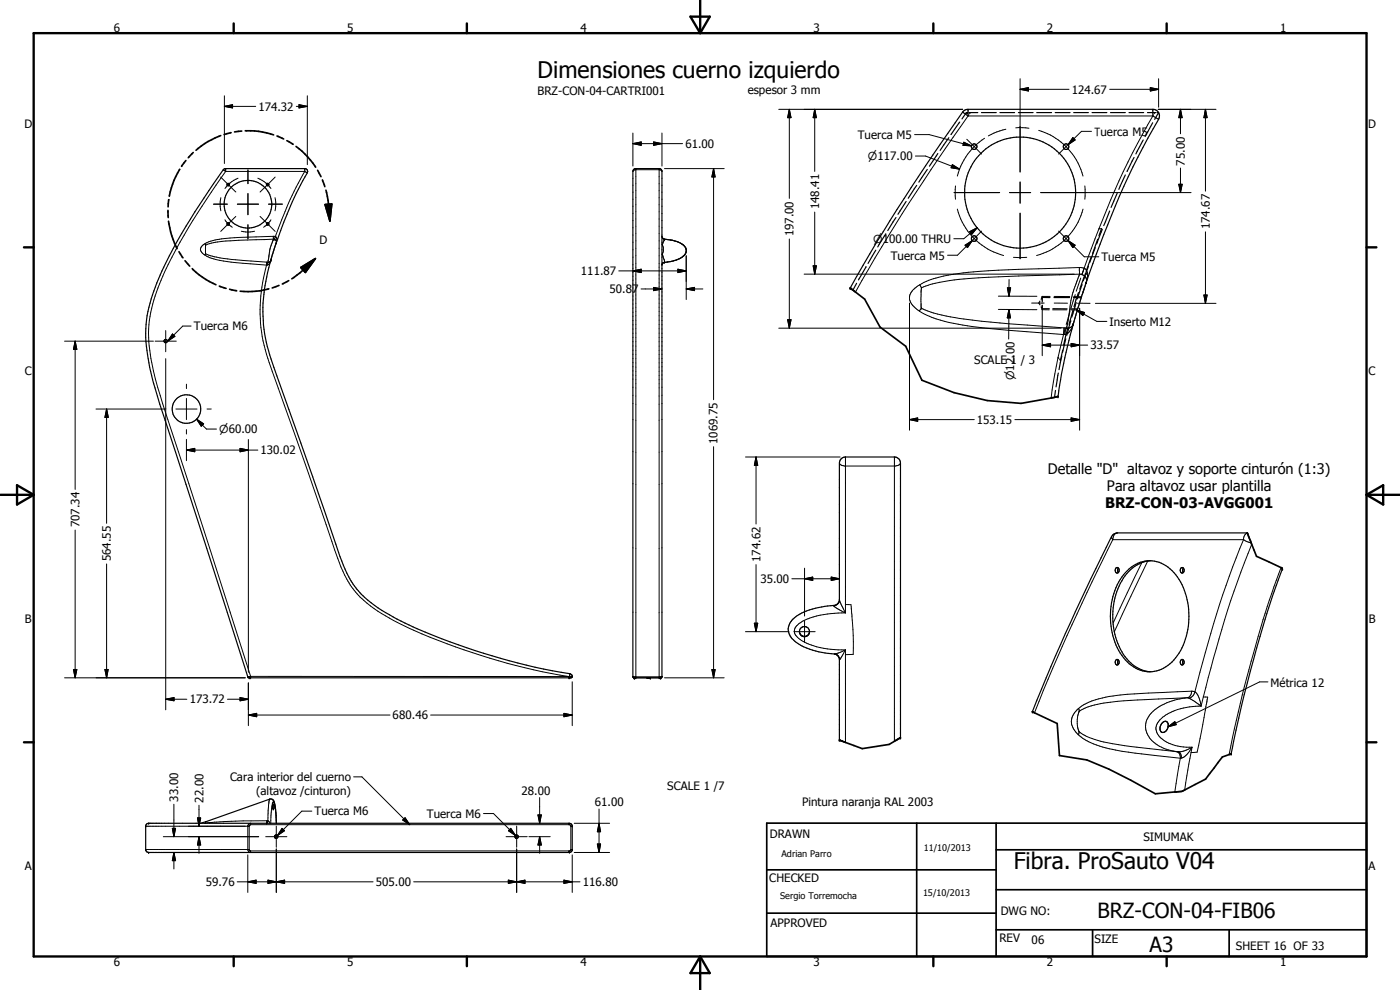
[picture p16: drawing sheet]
<svg xmlns="http://www.w3.org/2000/svg" width="420mm" height="297mm" viewBox="0 0 420 297" stroke-linecap="round" stroke-linejoin="round" font-family="sans-serif">
<defs><g id="words">
<g font-size="6.9">
<text x="161.3" y="23.4">Dimensiones cuerno izquierdo</text>
<text x="304.2" y="260.7">Fibra. ProSauto V04</text>
</g>
<g font-size="6.3">
<text x="329.4" y="275.4">BRZ-CON-04-FIB06</text>
<text x="345" y="285.6">A3</text>
</g>
<g font-size="4.4">
<text x="314.4" y="142.2">Detalle &quot;D&quot; altavoz y soporte cinturón (1:3)</text>
<text x="332.2" y="147.4">Para altavoz usar plantilla</text>
<text x="331.7" y="152.6">BRZ-CON-03-AVGG001</text>
</g>
<g font-size="3.5">
<text x="34.2" y="9.6">6</text>
<text x="104.2" y="9.6">5</text>
<text x="174.2" y="9.6">4</text>
<text x="244.2" y="9.6">3</text>
<text x="314.2" y="9.6">2</text>
<text x="384.2" y="9.6">1</text>
<text x="161.3" y="28.5">BRZ-CON-04-CARTRI001</text>
<text x="224.4" y="28.2">espesor 3 mm</text>
<text x="321.6" y="28.1">124.67</text>
<text x="77.5" y="33.2">174.32</text>
<text x="7.3" y="38.4">D</text>
<text x="257.5" y="41.7">Tuerca M5</text>
<text x="410.6" y="38.4">D</text>
<text x="205.7" y="44.4">61.00</text>
<text x="355.5" y="49.7" transform="rotate(-90 355.5 49.7)">75.00</text>
<text x="245.8" y="62.8" transform="rotate(-90 245.8 62.8)">148.41</text>
<text x="238.2" y="71" transform="rotate(-90 238.2 71)">197.00</text>
<text x="363.1" y="68.8" transform="rotate(-90 363.1 68.8)">174.67</text>
<text x="95.9" y="73.3">D</text>
<text x="267.4" y="77.9">Tuerca M5</text>
<text x="174.4" y="82.6">111.87</text>
<text x="330.6" y="78.4">Tuerca M5</text>
<text x="183" y="88">50.87</text>
<text x="58.2" y="99.1">Tuerca M6</text>
<text x="333" y="97.7">Inserto M12</text>
<text x="327.2" y="104.8">33.57</text>
<text x="7.4" y="112.6">C</text>
<text x="292.4" y="109.2">SCALE 1 / 3</text>
<text x="410.7" y="112.6">C</text>
<text x="293.2" y="127.2">153.15</text>
<text x="78.2" y="136.4">130.02</text>
<text x="215.4" y="133.3" transform="rotate(-90 215.4 133.3)">1069.75</text>
<text x="23.9" y="158.2" transform="rotate(-90 23.9 158.2)">707.34</text>
<text x="33.3" y="168.4" transform="rotate(-90 33.3 168.4)">564.55</text>
<text x="228.2" y="168.6" transform="rotate(-90 228.2 168.6)">174.62</text>
<text x="228.2" y="174.9">35.00</text>
<text x="7.4" y="186.9">B</text>
<text x="410.8" y="186.9">B</text>
<text x="381.3" y="206">Métrica 12</text>
<text x="56.9" y="211.1">173.72</text>
<text x="117.8" y="215.8">680.46</text>
<text x="69" y="234.4">Cara interior del cuerno</text>
<text x="76.9" y="238.6">(altavoz /cinturon)</text>
<text x="156.5" y="238.5">28.00</text>
<text x="200.3" y="237.2">SCALE 1 /7</text>
<text x="53.5" y="240.5" transform="rotate(-90 53.5 240.5)">33.00</text>
<text x="61" y="240.8" transform="rotate(-90 61 240.8)">22.00</text>
<text x="94.4" y="244.6">Tuerca M6</text>
<text x="128.1" y="245.4">Tuerca M6</text>
<text x="178.6" y="241.9">61.00</text>
<text x="240.7" y="241.9">Pintura naranja RAL 2003</text>
<text x="231" y="251.5">DRAWN</text>
<text x="343.1" y="252.3">SIMUMAK</text>
<text x="7.4" y="261.1">A</text>
<text x="410.7" y="261.1">A</text>
<text x="61.8" y="265.9">59.76</text>
<text x="112.8" y="265.9">505.00</text>
<text x="174.9" y="265.9">116.80</text>
<text x="230.9" y="264.6">CHECKED</text>
<text x="300.3" y="274.5">DWG NO:</text>
<text x="231.3" y="278.3">APPROVED</text>
<text x="299.9" y="282.6">REV</text>
<text x="309.6" y="283.3">06</text>
<text x="328.5" y="283.1">SIZE</text>
<text x="370.9" y="285.1">SHEET 16 OF 33</text>
<text x="34.2" y="289.9">6</text>
<text x="104.2" y="289.9">5</text>
<text x="174.2" y="289.9">4</text>
<text x="244.2" y="289.9">3</text>
<text x="314.2" y="289.9">2</text>
<text x="384.2" y="289.9">1</text>
</g>
<g font-size="3.3">
<text x="328.4" y="40.7">Tuerca M5</text>
<text x="260.5" y="48">n117.00</text>
<text x="262.1" y="72.9">n100.00 THRU</text>
<text x="304.4" y="114.1" transform="rotate(-90 304.4 114.1)">n12.00</text>
<text x="65.8" y="130">n60.00</text>
</g>
<g font-size="2.7">
<text x="234.5" y="257.1">Adrian Parro</text>
<text x="277.2" y="255.3">11/10/2013</text>
<text x="234.1" y="269.7">Sergio Torremocha</text>
<text x="277" y="268.7">15/10/2013</text>
</g>
</g></defs>
<g fill="none" stroke="#000" stroke-width=".3">
<path d="M67.3 31.9l2.5-.5v1zM67.3 31.9h9.4M67.3 28.7v20.4M88.9 31.9h3.3M89.7 31.4l2.5 .5-2.5 .5zM92.2 28.7v20.7M189.9 39.9v9.9M198.7 39.9v9.9M233.7 32.8h55.2M236.9 32.8l.5 2.5h-1zM236.9 32.8v26.7M244.5 32.8l.5 2.5h-1z"/>
<path d="M244.5 32.8v18.6M288.9 33.7l1.6 1.1M290.5 32.8h.1M290.5 34.8a573.9 573.9 0 0 0-33.8 52.8M290.5 34.8h55.5M290.5 32.8v2M290.8 34.5l-.3 .3M291.2 33.8l-.2 .3M301.9 38.8l-2.7 .8-2.6 1.2M304.8 38.4l4 .1M306.1 26.8l2.5-.5v1zM306.1 23.6v28"/>
<path d="M306.1 26.8h14.7M311.7 39.1a19.3 19.3 0 0 1 8.2 4.9M327.6 39.4h-3l-4.1 4M333 26.8h14.7M345.2 26.3l2.5 .5-2.5 .5zM346 32.8h.1M346 34.8a210.4 210.4 0 0 0-12.7 25.2l-7.9 20.5M346 34.8l1.7 1M346 32.8v2M346.1 34.5l-.1 .3M346.6 33.8l-.2 .3M347.6 32.8h17.3"/>
<path d="M347.7 23.6v8.6M354.3 32.8l.5 2.5h-1zM354.3 32.8v7.3M361.8 32.8l.5 2.5h-1zM361.8 32.8v24.6M66.2 53.1l2.3 2.3M66.3 59.3l-.2 1.3 .2 2.6M67 50.9l.7 .5M67 51h.1M67.7 50.6h.1M67.7 51.4h23.8M67.7 51.4a178.6 178.6 0 0 0-19.8 33.8 37.2 37.2 0 0 0-2.1 24.8l.8 3.7 2.2 7.4 26.4 81.8"/>
<path d="M67.7 50.6v.8M68.5 55.4l2.3 2.2M68.5 55.4l-1 1.2M71.4 53.5l-1.8 1-1.1 .9M74.4 51v4.1M74.4 58.1v6.3M77.4 53.5l1.8 1 1.1 .9M80.3 55.4l-2.2 2.2M80.3 55.4l1 1.2M82.5 59.3l.3 1.3-.3 2.6M82.6 53.1l-2.3 2.3M91.5 50.6h.1"/>
<path d="M91.5 51.4a108.8 108.8 0 0 0-8.9 19.6M91.5 51.4l.7 .5M91.5 50.6v.8M92.2 51.9h.1M189.9 43.1l2.5-.5v1zM189.9 51.4l.5-.4 .4-.1h7l.4 .1 .5 .4M189.9 43.1h14.9M190.8 50.6h.1M190.8 50.6v152.8M196.2 42.6l2.5 .5-2.5 .5zM197.8 50.6h.1M197.8 50.6v152.8"/>
<path d="M199.4 50.6h17.9M214.2 50.6l.4 2.5h-1zM214.2 50.6v69.3M274.5 40.4h4.3l12.7 3.4M274.7 46.8h3.1l10.2 4M285.8 49.4l2.2 1.4-2.6-.5zM286.3 57.8h13.7M286.8 55.8v4M289.3 42.7l2.2 1.1-2.5-.2zM290.1 41.8l2.3 2.2M292.4 44l2.2 2.2M292.4 44a19.5 19.5 0 0 0-5.1 8.8"/>
<path d="M295.5 41.5l-3.1 2.5M303 57.8h6.3M306.1 54.6v6.4M312.3 57.8h45.2M319.9 44l-2.2 2.2M319.9 44a19.5 19.5 0 0 1 5.1 8.8M322 41.3l.7 .7-2.2 1.4zM322.2 41.8l-2.3 2.2M325.6 55.8v4M353.8 55.3h1l-.5 2.5zM354.3 50.4v7.4M61.5 76.5a19.6 19.6 0 0 0 9.1 2.3l9.4 .7"/>
<path d="M61.5 73.2l.3 .3M61.5 73.2a1.72 1.72 0 0 0-1.4 1.6 1.72 1.72 0 0 0 1.4 1.7M61.7 76.1h.1M61.7 76.1l-.2 .4M61.7 76.1l.5 .3a38 38 0 0 0 10.8 1.7l7 .6M61.8 73.5l-.1 2.6M64.1 61.3h4.1M67.5 66l1 1.2M68.5 67.2l-2.3 2.2M68.5 67.2l1.2 1M70.8 64.9l-2.3 2.3M71.2 61.3h6.4"/>
<path d="M72.4 69.4l2 .2 2-.2M74.4 67.4v4.2M78.1 64.9l2.2 2.3M80 79.5a48.2 48.2 0 0 0 1.7 31.9l17.9 51.1a50.6 50.6 0 0 0 5.9 13.6 36.8 36.8 0 0 0 13.8 10.7 193.5 193.5 0 0 0 51.4 16.2M80 78.7v.8M80 78.7h.4M80.2 79.5h-.2M80.3 78.7l-.1 .8M80.3 67.2l2.3 2.2M80.3 67.2l-1.2 1M80.6 61.3h4.1M81.2 78.3l-.3 .3-.6 .1"/>
<path d="M81.3 78.1h.1M81.3 78.1a1.74 1.74 0 0 1-1.1 1.4M81.3 66l-1 1.2M82 70.9l.1 .9M82 70.9l.6 .1M82 70.9l-10.4 .3a28.9 28.9 0 0 0-9.6 1.6l-.5 .4M82.1 71.8h.1M82.1 71.8l-1 2.8-.7 4.1M82.1 71.8h.3M82.1 71.8a127.6 127.6 0 0 0-18 1l-2.3 .7M82.4 71.8h.1M82.4 71.8l.6 .7"/>
<path d="M82.6 71l-.2 .8M82.6 71l.4 .4v1.2M83 72.5v.3M83 72.6l-.1 .3M198.7 73.2l.1 .3M198.7 70.9l.2 .6 .6 .3M198.8 73.5l.3 .8-.1 1.3-.2 .5M198.8 76.1l-.1 .4M198.8 76.1l.7 2.6M199.4 78.7h.1M199.4 78.7l-.3 .1M199.4 71.9v.1"/>
<path d="M199.5 71.8h.1M199.5 71.8l-.7 1.7M199.5 78.7l-.6 .3-.2 .5M199.5 78.7h-.1M199.5 71.8a10 10 0 0 1 5.6 1.7 2.09 2.09 0 0 1-.4 3.7l-1.7 .8-3.6 .7M205.9 76.8v13.1M236.9 71.7v26.8M244 79.8h1l-.5 2.5zM244.5 63.6v18.7M287.3 62.7a19.5 19.5 0 0 0 5.1 8.9M289.6 73.6l2.2-1.4-1.4 2.1zM291 69.5l2.3-1.2-1.7 2z"/>
<path d="M291.8 72.2l-4.5 4.4h-2.9M292.4 71.6l-2.3 2.2M292.4 71.6a19.1 19.1 0 0 0 8.8 5.1M293.3 68.3l-4 3.3h-3.1M294.6 69.3l-2.2 2.3M304.2 77.2h3.9M306.1 64v13.6M317.7 69.3l2.2 2.3M319.9 71.6l5.5 5.4h4.4M319.9 71.6a20.7 20.7 0 0 1-8.8 5.1M320.5 72.2l2.2 1.4-.7 .7zM325 62.7a19.5 19.5 0 0 1-5.1 8.9"/>
<path d="M361.8 69.6v21.4M49.7 99.2v6.3M57.4 97.8h-2.5l-4.5 4.4 1.4-2 .7 .7-2 1.3M185.7 81.3h20.2M189.9 81.3l2.5-.5v1zM192.4 86.7h6.3M196.2 86.2l2.5 .5-2.5 .5zM203.4 80.8l2.5 .5-2.5 .5zM205.9 86.7l2.5-.5v1zM205.9 86.7h5M233.7 98.5h84.8M236.4 95.9h1l-.5 2.6z"/>
<path d="M241.3 82.3h81.1M273 90.9v38.2M275.9 93.3l2.4 1.4a41.7 41.7 0 0 0 13.4 3.3 402.9 402.9 0 0 0 27.5 2.4M276 85.5l-.4 .2a4.1 4.1 0 0 0-2.4 4.9l.6 1 2.1 1.7M276 85.5l.6 .9M276.5 92.5h.1M276.5 92.5l-.6 .8M276.5 92.5a34.4 34.4 0 0 0 11.4 3l14.9 1.7 16.6 1.2M276.6 86.4h.1M276.6 86.4l-.1 6.1M299.6 88.9h11.6M299.6 92.8l11.6 .1"/>
<path d="M302.3 86.4h1l-.5 2.5zM302.8 92.9l.5 2.5h-1zM302.8 92.9l-.1 8.8M302.8 83.9v5M309.6 90.9h3.8M312.8 88.9h2.4M312.8 92.9l2.1 .1M312.8 92.5v14.2M315.9 93h4.3M316.3 88.9l4.7 .1M316.4 90.9l4 .1M319.4 98.4l-.2 2"/>
<path d="M319.4 98.4l.7 .1M319.7 98.3l-.5 2.1M320.1 98.5l-.5 1.8M321.1 93.3l-1.1 4.1M321.2 93h2.1M322.1 97.3l-.1 .2a1.86 1.86 0 0 1-1.9 1M322.1 97.1h.1M322.1 97.1a3.9 3.9 0 0 1-2.5 3.2M322.1 97.1v.1M322.2 89h2.4M322.7 88.4l-1.2 4M323 93l2.5 .8-.5 .9z"/>
<path d="M323 93l6.2 3.4h3M323.4 91h3.7M323.9 80.3l-18.2 .5a122.7 122.7 0 0 0-22.6 2 22.5 22.5 0 0 0-7.1 2.7M323.9 80.3l1.5 .2M323.9 80.3l.1 1.9M324 82.3l-.9 2.3a54.3 54.3 0 0 0-2.8 12.9l-.2 1M324 82.2v.1M324 92.5v36.6M324 82.3h.7M324 82.3l-27.3 .9a68.5 68.5 0 0 0-18.8 2.6l-1.3 .6M324.3 83.4l-1.3 4M324.7 82.3l.2 .2a1.83 1.83 0 0 1 1.1 2.1"/>
<path d="M324.7 82.3h.1M325.3 86.7l-.5 1.6M325.4 80.5l-.7 2M325.4 80.5l-.7 1.8M325.4 80.5a3 3 0 0 1 .8 3.6l-.2 .6M328.7 91h36.2M361.3 88.5h1l-.5 2.5zM19.4 102.4h26.6M22.6 102.4l.5 2.4h-1.1zM22.6 102.4v44.5M46.6 102.4h6.3M49.7 107.6v15"/>
<path d="M51.8 100.2l.7 .7-2.1 1.5zM56 115.3v1.3M56 119.5v6.4M312.8 103.5l2.5-.5v1.1zM312.8 103.5h13.6M319.2 100.4a157.7 157.7 0 0 0-3.7 19M319.6 100.3l-.4 .1M321.5 103l2.5 .5-2.5 .6zM28.8 122.7h21M32 122.7l.5 2.5h-1zM32 122.7v34.3M49.7 122.9v90.1"/>
<path d="M52.8 122.7h6.3M56 135l2.5-.5v1.1zM56 128.9v1.3M56 131.8v6.4M56 135h21.4M59 125.8l2.1 1.4-.7 .7zM59 125.8l3 2.9h3M62.1 122.7h1.3M72 134.5l2.5 .5-2.5 .6zM74.5 131.9v69.8M214.2 134v69.4M223.7 137.1h28.4"/>
<path d="M226.9 137.1l.5 2.5h-1zM226.9 137.1v20.1M251.9 138.9a1.66 1.66 0 0 0 1.5 .9h15.4a1.52 1.52 0 0 0 1.4-.9M253.7 137.1v46.8M268.4 137.1v85.3M273 125.9l2.4-.5v1zM273 125.9h19.4M304.6 125.9h19.4M321.5 125.4l2.5 .5-2.5 .5zM22.6 159v44.4M335.4 159.9a1.75 1.75 0 0 0-1.4 2M374.3 159.9a1.98 1.98 0 0 0-1.1 2"/>
<path d="M32 169.2v34.2M226.9 169.4v20.1M237.6 173.7h14.3M241.5 173.7l2.4-.6v1.1zM241.5 170.5v14.3M249.5 173.1l2.4 .6-2.4 .5zM333.6 161l.4 .9M334 161.9l-6.3 12.7a580.4 580.4 0 0 0-17.2 39.3M334 161.9h39.2M342.7 168.8l-8.7 18.2M344.5 168.3l-10.1 21.3M373.2 161.9a295.5 295.5 0 0 0-14.7 46 2.44 2.44 0 0 1-1.7 1.6"/>
<path d="M373.2 161.9l2.3 1M375.7 163.3a319.7 319.7 0 0 0-14.6 45.8M384.5 170.3l-4.2 11.7-4.8 16.4-2.7 10.1-3.9 17.9M223.7 189.5h13.1M226.4 187h1l-.5 2.5zM238.3 189.5h6.3M241.5 186.4v6.3M250.3 181.7h.1M250.3 181.7a1.74 1.74 0 0 0 1.6-1.7l1.8 3.9M250.3 181.7l.9 .9 2.5 1.3M251 196.4l.7 .6 .3 .9M251.9 197.9v.1"/>
<path d="M253.7 195v27.8M253.7 195l-1.8 2.9M253.7 195l-2.2 1-1.1 .2M253.7 183.9a25.2 25.2 0 0 0-13.1 2.7 2.97 2.97 0 0 0-1.9 3.8 8 8 0 0 0 4.3 3 28.6 28.6 0 0 0 10.7 1.6M253.7 181.4h1.7a117.8 117.8 0 0 1 .7 14.9l-2.4 .1M19.4 203.4h54.2M22 200.9h1.1l-.5 2.5zM31.5 200.9h1l-.5 2.5zM49.7 209.8l2.5-.5v1zM49.7 209.8h6.4M68.3 209.8h6.2M72 209.3l2.5 .5-2.5 .5z"/>
<path d="M74.4 203.1h.1M74.5 214.5l2.5-.5v1.1zM74.5 204.9v12.8M74.5 214.5h42.5M75.2 203.4h.1M75.2 202.9l-.8 .2M75.2 202.9l95.5 .1M75.2 202.9v.5M129.2 214.5h42.5M169.2 214l2.5 .5-2.5 .6zM170.7 203.4h.1M170.7 203v.4"/>
<path d="M170.9 203.4h.1M170.9 202.9h.8M170.9 202.9v.5M170.9 202.9l-.2 .1M171 202.1l-.1 .8M171 202.2h.1M171.7 202.9h.1M171.7 204.6v13.1M189.9 202.9l.2 .4M189.9 202.9l.1 .1M190 203l8.7 .1M190 203.2l.1 .1"/>
<path d="M190.1 203.3h8.4M190.4 203.4h.1M190.8 203.4h.1M197.8 203.4h.1M198.2 203.4h.1M198.7 203.1l-.2 .2M199.4 203.4h17.9M213.6 200.9h1l-.4 2.5zM323.7 212.6l.2 .9M323.7 212.6a4.6 4.6 0 0 0-.3 7.6l.2 .3M323.9 213.5l-.2 .5a9.4 9.4 0 0 0-.2 4.6l.4 1M323.9 219.6l-.3 .9"/>
<path d="M323.9 219.6a17.7 17.7 0 0 0 8.2 3.2l7.3 1.2 13.2 1.5M350.6 218.1l2-1.6 .4 .9zM356.3 209.3a16.2 16.2 0 0 0-11.5 5.5 6 6 0 0 0 2.5 8.7 13.5 13.5 0 0 0 6.2 2.1M356.3 209.3l.5 .2M356.3 209.3a246 246 0 0 0-26 1.8 15 15 0 0 0-6.4 2.3M356.8 209.5l3.7 2.4M357.6 207.4l-4.3 .2a196.2 196.2 0 0 0-20.4 1.4 19.2 19.2 0 0 0-9.2 3.6M357.6 207.4a2.94 2.94 0 0 1 2.5 2.9l.4 1.6M357.6 207.4a1.7 1.7 0 0 1-1.3 1.9M360.5 211.9a16.9 16.9 0 0 0-12.4 4 3.8 3.8 0 0 0 1.2 6.3 13.8 13.8 0 0 0 8.4 2M361.1 209.1l-.6 2.8M361.1 209.1l1.3 .1-2.7 14.4-.4 2.1-1.8 .1"/>
<path d="M380.5 204.6h-2.5l-27.4 13.5M80.8 239.8l-.4 6.5M80.9 239.8h.1M80.9 239.8h-.1M106.1 233.1h2.5l14.4 14.3M162 239.3v7.7M323.6 220.5a22.5 22.5 0 0 0 11.2 4.5l5.8 1 13.6 1.5M353 225.5a1.69 1.69 0 0 1 1.2 2M353.6 225.6h.2M353.8 225.6l.6 .7 .1 1.2M354.2 227.5l-1.6 10.1M354.5 227.5h-.3"/>
<path d="M357.5 225.8l-2 11.2M357.7 224.2l-1.5 2.2-.8 .7-.9 .4M357.7 224.2l-2 1-1.8 .4M357.7 224.2l-.2 1.6M43.7 254.9h.1M43.7 247.9h.1M43.7 254.9h31.1M43.7 247.9h31.1M49 251h28.6M49 255.8h24.6M51.7 248.5h1l-.5 2.5zM52.2 255.8l.5 2.4h-1z"/>
<path d="M52.2 241.3v9.7M52.2 255.8v4.9M59.3 245.4h.9l-.5 2.5zM59.7 251l.5 2.5h-.9zM59.7 241.6v6.3M59.7 251v5M61.7 246.6h.1M61.7 246.6v.3M61.7 246.9l-.2 .1M74.4 256.5v11.3M75.2 247.4v-.4l-.6 .3-.2 .4v7.4l.2 .4 .6 .3v-.5M75.2 247.4l-.4 .4v7.2l.3 .3h95.9l.3-.4"/>
<path d="M75.2 247.4h95.7M79.7 251h6.4M80 247h.1M80 246.3v.7M80 246.3h-7l-11.3 .6M80 246.3h.4M80.2 247h.1M80.4 246.3l-.2 .7M80.4 246.3l.7 .7M81.3 247l.1-3.6a4.3 4.3 0 0 1 .6-2.8l.3 .3 .3 1.2 .3 4.9M82.9 247.9v6.3M82.9 254.7v13.1"/>
<path d="M84.7 248.5l.7 .8-2.1 1.4zM93.6 243.4h-3l-7.3 7.3M120.9 246l.7-.6 1.4 2zM145.1 244.1h3l6.6 6.6M151.9 251h6.3M153.3 248.5l1.4 2.2-2.1-1.4zM155.1 247.9v6.3M155.1 254.7v13.1M158.7 251h6.4M161.4 244.5h1.1l-.5 2.5zM162 251l.5 2.5h-1.1zM162 251v5"/>
<path d="M170.7 247v.4M170.7 255.3v.5M170.9 255.7h.1M170.9 247v.4M170.9 255.3v.4M170.9 247.4l.4 .5M171.3 254.9h.4M171.3 247.9h.4M171.3 247.9v7M171.7 247.9h.1M171.7 254.9h.1M171.7 256.5v11.3"/>
<path d="M172.3 247h10.7M172.3 255.8h10.7M179.3 253.2h.9l-.4 2.6zM179.8 247l.4 2.6h-.9zM179.8 242.7v13.1M71.2 264.6h40.8M74.4 264.6l2.5-.5v.9zM80.4 264.1l2.5 .5-2.5 .4zM82.9 264.6l2.5-.5v.9zM124.2 264.6h49.9M152.6 264.1l2.5 .5-2.5 .4zM155.1 264.6l2.5-.5v.9z"/>
<path d="M169.2 264.1l2.5 .5-2.5 .4z"/>
</g>
<g fill="#000">
<circle cx="290" cy="33.8" r=".18"/>
<circle cx="290.4" cy="33.8" r=".18"/>
<circle cx="81.3" cy="78.1" r=".18"/>
<circle cx="255.2" cy="86.4" r=".25"/>
<circle cx="312.8" cy="88.9" r=".18"/>
<circle cx="312.8" cy="91.6" r=".18"/>
<circle cx="312.8" cy="90.3" r=".18"/>
<circle cx="320.6" cy="98.6" r=".18"/>
<circle cx="322.1" cy="97.1" r=".18"/>
<circle cx="325.8" cy="82" r=".18"/>
<circle cx="325.8" cy="82.1" r=".18"/>
<circle cx="325.9" cy="82.1" r=".18"/>
<circle cx="326" cy="84.8" r=".18"/>
<circle cx="317.5" cy="119" r=".25"/>
<circle cx="384.8" cy="170.7" r=".25"/>
<circle cx="74.8" cy="203.4" r=".18"/>
<circle cx="190.3" cy="203.4" r=".18"/>
<circle cx="190.4" cy="203.4" r=".18"/>
<circle cx="195.1" cy="203.4" r=".18"/>
<circle cx="198.3" cy="203.4" r=".18"/>
<circle cx="309.9" cy="213.5" r=".25"/>
<circle cx="251.9" cy="222" r=".25"/>
<circle cx="270.2" cy="221.4" r=".25"/>
<circle cx="369.5" cy="226.2" r=".25"/>
<circle cx="44.6" cy="247" r=".18"/>
<circle cx="44.6" cy="255.8" r=".18"/>
<circle cx="82" cy="242.7" r=".18"/>
</g>
<g fill="none" stroke="#000" stroke-width=".35">
<path d="M288 36.6l-2.6 3.8M290.4 33.8h-.4l-1.3 1.9M290.8 33.8h2.6M294.5 33.8h4.5M300.1 33.8h4.4M305.6 33.8h4.4M311.1 33.8h4.5M316.7 33.8h4.4M322.2 33.8h4.4M327.7 33.8h4.5M333.3 33.8h4.4M338.8 33.8h4.4"/>
<path d="M344.4 33.8h2.6M345.9 36.8l-2.2 4.2M347.3 33.8h.4l-1.2 2M80.1 55.1l.4-.1 .2 .2-.2 .5-.5-.2zM190.2 50.8l.4-.2h7.4l.7 .6v151.9l-.3 .3h-8.2l-.3-.4v-151.6zM275.1 55.6l-2.5 3.9M278.3 50.8l-2.6 3.9M281.5 46.1l-2.6 3.8M284.8 41.3l-2.7 3.8M335.3 57.9l-1.9 4.3M337.7 52.5l-1.9 4.3M340.3 47.2l-2.1 4.2"/>
<path d="M343.1 42l-2.2 4.2M68.2 66.9l.5-.1a.37 .37 0 0 1 0 .6 .37 .37 0 0 1-.6-.1zM80.1 66.9l.4-.1 .2 .5-.5 .2-.2-.3zM81.3 78.1l-.1 .2M82.9 72.9l-1.6 5.2M82.9 72.9h.1M82.9 72.9a116.3 116.3 0 0 1 9.5-21.5l-.2-.4-.5-.4h-24.2l-.5 .3a234.3 234.3 0 0 0-16.2 25.9 52.5 52.5 0 0 0-7 21.8 60.3 60.3 0 0 0 2.7 17.8l28 86.9 96.9 .1 .3-.7-.5-.5a186.8 186.8 0 0 1-53.2-17.1 29.1 29.1 0 0 1-13.3-12l-2.6-6.1-8.3-24-10.7-30.2a50.1 50.1 0 0 1-4.2-21.9 58.2 58.2 0 0 1 2.4-12.8M83 72.8l-.1 .1M198.7 70.9l.2 .6 .6 .3a11.2 11.2 0 0 1 5.4 1.6 2 2 0 0 1 .4 3.3 10.1 10.1 0 0 1-5.9 2l-.5 .2-.2 .5M199 78.8v.1M262.8 75.1l-2.3 3.9M265.8 70.1l-2.4 4"/>
<path d="M268.9 65.3l-2.5 3.9M271.9 60.5l-2.4 3.8M326.7 79.8l-.8 2.2M327.5 77.1l-1.5 4.3M328.7 74.3l-1.6 4.4M329.4 71.8l-1.5 4.3M329.8 68.6h.3M330.3 68.6h.3l-.8 2.1M330.8 68.8l-1.7 4.4M333 63.3l-1.8 4.4M257.1 85l-1.1 2M259.9 80l-2.3 4"/>
<path d="M312.1 90.3l-.3 .6 .3 .6M312.5 92.1l.3 .5h2.1M312.8 88.9v1.4M312.8 91.6v1.3M315.1 89.3l-2.3-.1-.3 .6M316 92.6l4.2 .1M316.3 89.3h4.7M320.5 98.6h.1M320.5 98.3l-1.3 5.2M320.5 98.5h.2M320.6 98.6h.1M320.7 98.6l-.5 2"/>
<path d="M320.7 98.5v.1M321.3 92.7h2.1M321.3 96.3l-.6 2.2M322 93.1l-1.2 4.2M322.1 97.1a152 152 0 0 0-4.6 21.9M322.1 97.1v.1M322.1 97.1l-.1 .4M322.1 89.3h2.4M323 90.8l-1.4 4.4M323.7 87.8l-1.4 4.3M324.7 85.3l-1.4 4.4M325.6 82.5l-1.5 4.2"/>
<path d="M325.7 82.1h.1M325.7 82h.2M325.9 82l-.8 2.2M326 84.8a269.5 269.5 0 0 1 21.9-49.6 1.98 1.98 0 0 0-1.6-2.4h-56.1l-.9 .4a552 552 0 0 0-34.1 53.2M326 84.8l-3.9 12.3M326 84.7v.1M326 84.6v.2M316.8 117.1l-.3 2.1M317.5 107.2l.3 .3M317.6 111.9l-.7 4.2M318.7 106.8l-.9 4.1M318.9 105.1l-.6 3-.3-.3"/>
<path d="M319.9 101.6l-1 4.1M374.3 159.9h-38.9l-1.4 .6a619.5 619.5 0 0 0-24.2 53M334.8 170.5a.56 .56 0 0 1 .7-.2 .56 .56 0 0 1 .4 .6v.4a.56 .56 0 0 1-.5 .6 .56 .56 0 0 1-.6-.4zM335.6 170.4l-.2 .6 .2 .7M337.8 171.8a9.3 9.3 0 0 1 15 .6 21.4 21.4 0 0 1-.5 25.6 9.3 9.3 0 0 1-15.1-.6 21.3 21.3 0 0 1 .6-25.6zM345.4 168.2a11.8 11.8 0 0 0-9.5 7.7 21.5 21.5 0 0 0 2.8 22.4 9.7 9.7 0 0 0 6.7 3.2M354.4 170.5a.57 .57 0 0 1 .6-.2 .57 .57 0 0 1 .4 .6v.4a.56 .56 0 0 1-.5 .6 .56 .56 0 0 1-.6-.4zM355.1 170.4l-.2 .6 .2 .7M384.8 170.7a389.2 389.2 0 0 0-15.3 55.5M239.9 189.6l.2 .6 .8 .6M240.2 190.4l.6 .5M242.9 189.8a1.58 1.58 0 0 1-2.1 1.1"/>
<path d="M242.9 189.7a1.5 1.5 0 0 0-1.8-1.7 1.5 1.5 0 0 0-.9 2.3M242.9 189.5a1.5 1.5 0 0 1-2 1.4M334.8 198.1l.3-.2a.83 .83 0 0 1 .8 .8 .83 .83 0 0 1-.8 .8l-.4-.8zM335.6 198l-.2 .6 .2 .7M354.6 197.9a.83 .83 0 0 1 .8 .8 .83 .83 0 0 1-.8 .8l-.4-.8zM355.1 198l-.2 .6 .2 .7M190.1 203.2v.1M348.9 216.8a.92 .92 0 0 1 .9-.4 .92 .92 0 0 1 .8 .7v.9l-.4 1-1.2 .8-.6-.2-.3-.7 .2-1.1zM270.2 221.4v-82.5a1.79 1.79 0 0 0-1.8-1.8h-14.7a1.87 1.87 0 0 0-1.8 1.8v41.2a1.76 1.76 0 0 1-1.6 1.6 20 20 0 0 0-12.3 4.1 4.1 4.1 0 0 0 .5 6.6 22.4 22.4 0 0 0 12.3 3.9l.6 .4 .5 1v24.3M352.6 225.5l1 .1M44 247.3l.6-.3h126.3l.6 .3 .2 .4v7.4l-.2 .4-.8 .3h-126.1l-.6-.3-.3-.6v-7zM60.1 247l20.8-7.2a1.2 1.2 0 0 1 1.5 1.2l.6 6"/>
<path d="M81.9 241.4l.3 .3v.9l-.2 .1-.2-.3zM82.1 242.7h.1"/>
<circle cx="68.5" cy="55.4" r=".37"/>
<circle cx="292.4" cy="44" r=".86"/>
<circle cx="306.1" cy="57.8" r="16.7"/>
<circle cx="319.9" cy="44" r=".83"/>
<circle cx="74.4" cy="61.3" r="7.1"/>
<circle cx="292.3" cy="71.6" r=".83"/>
<circle cx="319.9" cy="71.6" r=".83"/>
<circle cx="49.7" cy="102.3" r=".51"/>
<circle cx="56" cy="122.8" r="4.3"/>
<circle cx="82.9" cy="251" r=".5"/>
<circle cx="155.1" cy="251" r=".5"/>
</g>
<g fill="none" stroke="#000" stroke-width=".51">
<path d="M69.3 39.8l-2 .6M72.5 39.3l-2.1 .3M73.6 39.2l4 .2 4.5 1.1M50.7 59.9l-.3 2.2M53.9 50.8a23.1 23.1 0 0 0-3.1 8M55.8 48.2l-1.3 1.7M58 45.8l-1.5 1.5M66.2 40.7a22.4 22.4 0 0 0-7.4 4.4M83.1 40.8l2 .9M86.1 42.2l1.9 1.1M88.8 43.9a24.6 24.6 0 0 1 5.9 6.3M95.3 51.1l1 1.9"/>
<path d="M96.8 54l.7 2M97.8 57.1l.7 3 .5 6.2M50.4 63.1l.1 2.2M50.6 66.4l1 4.3 1.6 3.9M53.7 75.5l1.2 1.8M55.5 78.2l1.4 1.6M94.6 77.6l-4.5 4.2-2.5 1.9M97.6 61.4l2-.2-.6 5.1zM57.7 80.6a23.1 23.1 0 0 0 7.1 4.8M65.8 85.9l2 .6M68.9 86.8l2.1 .4M80.7 86.7a23.2 23.2 0 0 1-8.6 .7"/>
<path d="M83.7 85.6l-2 .8M86.6 84.2l-1.9 1M90.3 80.3l4.3-2.7-3 4.1zM255.2 86.4l4.3 3.3 4.6 8.4 7.7 5.8 4.9 10.2 9.6 3.7 10 2.4 10.1 .8 11.1-2M374.3 159.9h.1M374.3 159.9l2.8 7 7.5 3.4 .2 .4M309.8 213.5l7.5 3.6 .7 9.6 8.2 1.3 6.6 2.8 13.9 7.4 8-.8 7.1-3.6 5-6.7 2.7-.9M270.2 221.4l-3.3 2-8.1 1.2-6.9-2.6M230.1 247h180v40h-180zM275.1 247v40M298.9 255h111.2M298.9 247v40"/>
<path d="M230.1 274h68.8M230.1 261h68.8M298.9 279h111.2M298.9 267h111.2M327.9 279v8M368.9 279v8"/>
</g>
<g fill="none" stroke="#000" stroke-width=".71">
<path d="M10.1 9.9h400v277.1h-400zM70.1 7v2.9M140.1 7v2.9M207.2 5h5.8l-2.9 4.9zM210.1 0v9.9M280.1 7v2.9M350.1 7v2.9M7.2 74.2h2.9M410.1 74.2h3M.1 148.5h10M5.1 145.6l5 2.9-5 2.9zM410.1 148.5h10"/>
<path d="M410.1 148.5l5-2.9v5.8zM7.2 222.7h2.9M410.1 222.7h3M70.1 287v2.9M140.1 287v2.9M210.1 287v10M210.1 287l2.9 5h-5.8zM280.1 287v2.9M350.1 287v2.9"/>
</g>
<g fill="#000">
<path d="M67.3 31.9l2.5-.5v1zM89.7 31.4l2.5 .5-2.5 .5zM236.9 32.8l.5 2.5h-1zM244.5 32.8l.5 2.5h-1zM306.1 26.8l2.5-.5v1zM345.2 26.3l2.5 .5-2.5 .5zM354.3 32.8l.5 2.5h-1zM361.8 32.8l.5 2.5h-1zM189.9 43.1l2.5-.5v1zM196.2 42.6l2.5 .5-2.5 .5zM214.2 50.6l.4 2.5h-1zM285.8 49.4l2.2 1.4-2.6-.5z"/>
<path d="M289.3 42.7l2.2 1.1-2.5-.2zM322 41.3l.7 .7-2.2 1.4zM353.8 55.3h1l-.5 2.5zM97.6 61.4l2-.2-.6 5.1zM244 79.8h1l-.5 2.5zM289.6 73.6l2.2-1.4-1.4 2.1zM291 69.5l2.3-1.2-1.7 2zM320.5 72.2l2.2 1.4-.7 .7zM90.3 80.3l4.3-2.7-3 4.1zM189.9 81.3l2.5-.5v1zM196.2 86.2l2.5 .5-2.5 .5zM203.4 80.8l2.5 .5-2.5 .5z"/>
<path d="M205.9 86.7l2.5-.5v1zM236.4 95.9h1l-.5 2.6zM302.3 86.4h1l-.5 2.5zM302.8 92.9l.5 2.5h-1zM323 93l2.5 .8-.5 .9zM361.3 88.5h1l-.5 2.5zM22.6 102.4l.5 2.4h-1.1zM51.8 100.2l.7 .7-2.1 1.5zM312.8 103.5l2.5-.5v1.1zM321.5 103l2.5 .5-2.5 .6zM32 122.7l.5 2.5h-1zM56 135l2.5-.5v1.1z"/>
<path d="M59 125.8l2.1 1.4-.7 .7zM72 134.5l2.5 .5-2.5 .6zM226.9 137.1l.5 2.5h-1zM273 125.9l2.4-.5v1zM321.5 125.4l2.5 .5-2.5 .5zM241.5 173.7l2.4-.6v1.1zM249.5 173.1l2.4 .6-2.4 .5zM226.4 187h1l-.5 2.5zM22 200.9h1.1l-.5 2.5zM31.5 200.9h1l-.5 2.5zM49.7 209.8l2.5-.5v1zM72 209.3l2.5 .5-2.5 .5z"/>
<path d="M74.5 214.5l2.5-.5v1.1zM169.2 214l2.5 .5-2.5 .6zM213.6 200.9h1l-.4 2.5zM350.6 218.1l2-1.6 .4 .9zM51.7 248.5h1l-.5 2.5zM52.2 255.8l.5 2.4h-1zM59.3 245.4h.9l-.5 2.5zM59.7 251l.5 2.5h-.9zM84.7 248.5l.7 .8-2.1 1.4zM120.9 246l.7-.6 1.4 2zM153.3 248.5l1.4 2.2-2.1-1.4zM161.4 244.5h1.1l-.5 2.5z"/>
<path d="M162 251l.5 2.5h-1.1zM179.3 253.2h.9l-.4 2.6zM179.8 247l.4 2.6h-.9zM74.4 264.6l2.5-.5v.9zM80.4 264.1l2.5 .5-2.5 .4zM82.9 264.6l2.5-.5v.9zM152.6 264.1l2.5 .5-2.5 .4zM155.1 264.6l2.5-.5v.9zM169.2 264.1l2.5 .5-2.5 .4z"/>
</g>
<use href="#words"/>
</svg>
